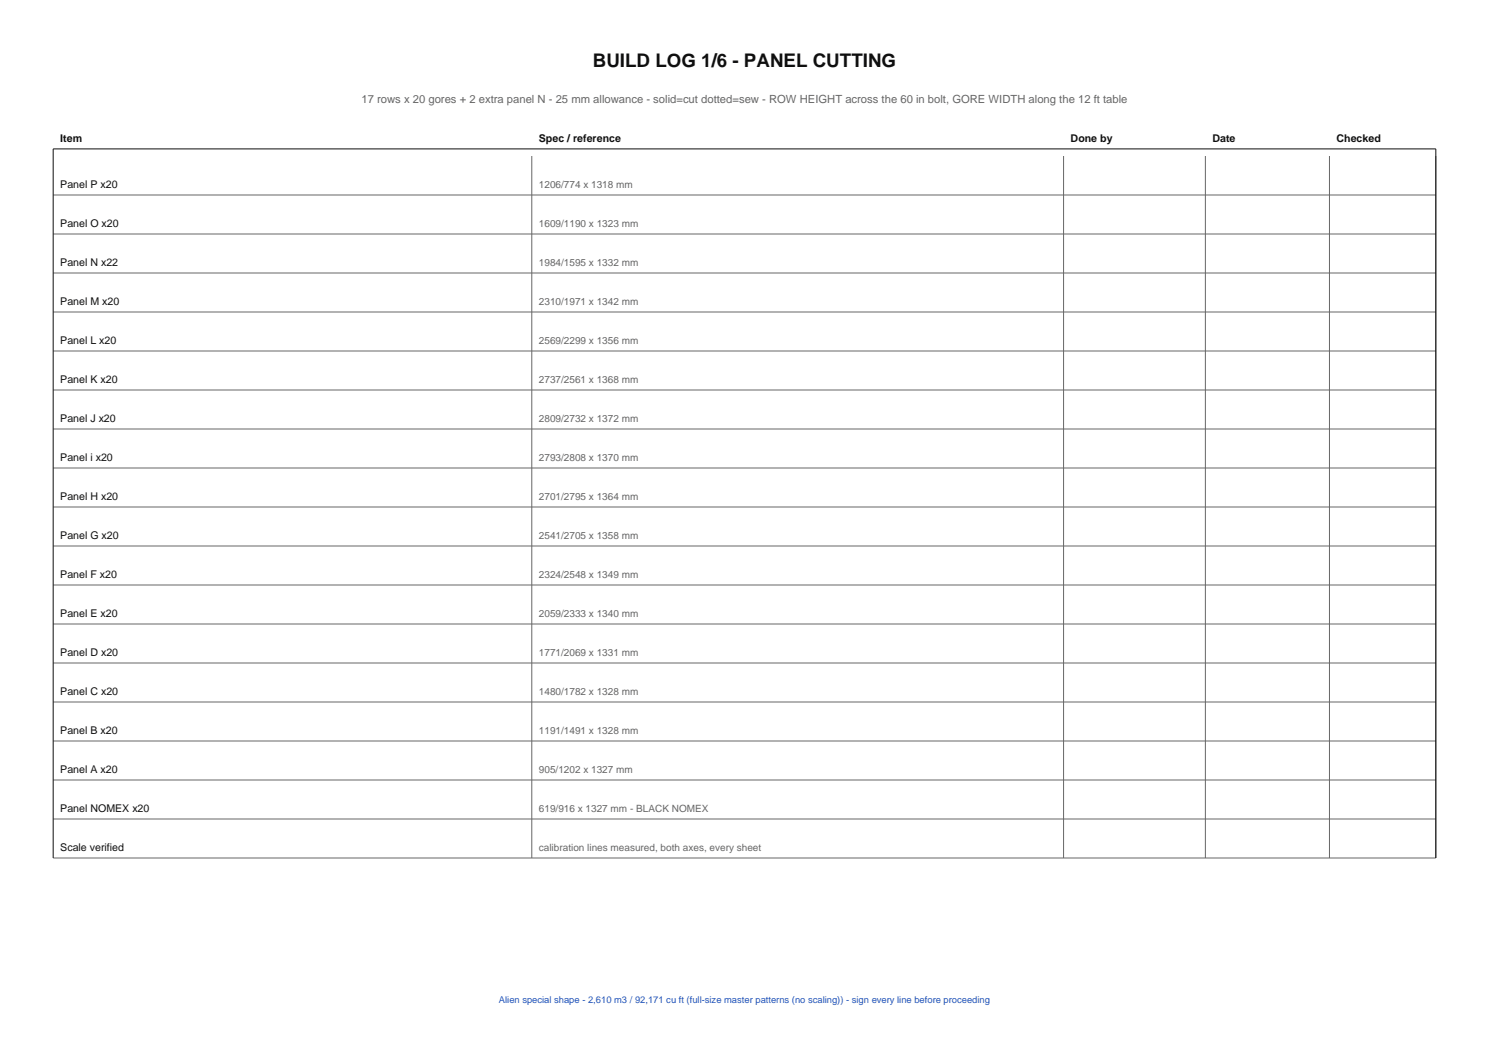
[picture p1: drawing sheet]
<svg xmlns="http://www.w3.org/2000/svg" width="420mm" height="297mm" viewBox="0 0 420 297" stroke-linecap="round" stroke-linejoin="round" font-family="sans-serif">
<defs><g id="words">
<text font-size="5.3" fill="#0f0f0f" x="167.2" y="19">BUILD LOG 1/6 - PANEL CUTTING</text>
<text font-size="3.2" fill="#666" x="102" y="29">17 rows x 20 gores + 2 extra panel N - 25 mm allowance - solid=cut dotted=sew - ROW HEIGHT across the 60 in bolt, GORE WIDTH along the 12 ft table</text>
<g font-size="3" fill="#0f0f0f">
<text x="17" y="40">Item</text>
<text x="152" y="40">Spec / reference</text>
<text x="302" y="40">Done by</text>
<text x="342" y="40">Date</text>
<text x="377" y="40">Checked</text>
<text x="17" y="53">Panel P x20</text>
<text x="17" y="64">Panel O x20</text>
<text x="17" y="75">Panel N x22</text>
<text x="17" y="86">Panel M x20</text>
<text x="17" y="97">Panel L x20</text>
<text x="17" y="108">Panel K x20</text>
<text x="17" y="119">Panel J x20</text>
<text x="17" y="130">Panel i x20</text>
<text x="17" y="141">Panel H x20</text>
<text x="17" y="152">Panel G x20</text>
<text x="17" y="163">Panel F x20</text>
<text x="17" y="174">Panel E x20</text>
<text x="17" y="185">Panel D x20</text>
<text x="17" y="196">Panel C x20</text>
<text x="17" y="207">Panel B x20</text>
<text x="17" y="218">Panel A x20</text>
<text x="17" y="229">Panel NOMEX x20</text>
<text x="17" y="240">Scale verified</text>
</g>
<g font-size="2.8" fill="#666">
<text x="152" y="53">1206/774 x 1318 mm</text>
<text x="152" y="64">1609/1190 x 1323 mm</text>
<text x="152" y="75">1984/1595 x 1332 mm</text>
<text x="152" y="86">2310/1971 x 1342 mm</text>
<text x="152" y="97">2569/2299 x 1356 mm</text>
<text x="152" y="108">2737/2561 x 1368 mm</text>
<text x="152" y="119">2809/2732 x 1372 mm</text>
<text x="152" y="130">2793/2808 x 1370 mm</text>
<text x="152" y="141">2701/2795 x 1364 mm</text>
<text x="152" y="152">2541/2705 x 1358 mm</text>
<text x="152" y="163">2324/2548 x 1349 mm</text>
<text x="152" y="174">2059/2333 x 1340 mm</text>
<text x="152" y="185">1771/2069 x 1331 mm</text>
<text x="152" y="196">1480/1782 x 1328 mm</text>
<text x="152" y="207">1191/1491 x 1328 mm</text>
<text x="152" y="218">905/1202 x 1327 mm</text>
<text x="152" y="229">619/916 x 1327 mm - BLACK NOMEX</text>
<text x="152" y="240">calibration lines measured, both axes, every sheet</text>
</g>
<text font-size="2.6" fill="#2154ba" x="140.7" y="283">Alien special shape - 2,610 m3 / 92,171 cu ft (full-size master patterns (no scaling)) - sign every line before proceeding</text>
</g></defs>
<path d="M15 242v-200h390v200" fill="none" stroke="#0f0f0f" stroke-width=".28"/>
<g fill="none" stroke="#666" stroke-width=".28">
<path d="M15 55h390M150 44v198M300 44v198M340 44v198M375 44v198M405 44v198h-390M15 66h390M15 77h390M15 88h390M15 99h390M15 110h390M15 121h390"/>
<path d="M15 132h390M15 143h390M15 154h390M15 165h390M15 176h390M15 187h390M15 198h390M15 209h390M15 220h390M15 231h390"/>
</g>
<use href="#words"/>
</svg>
